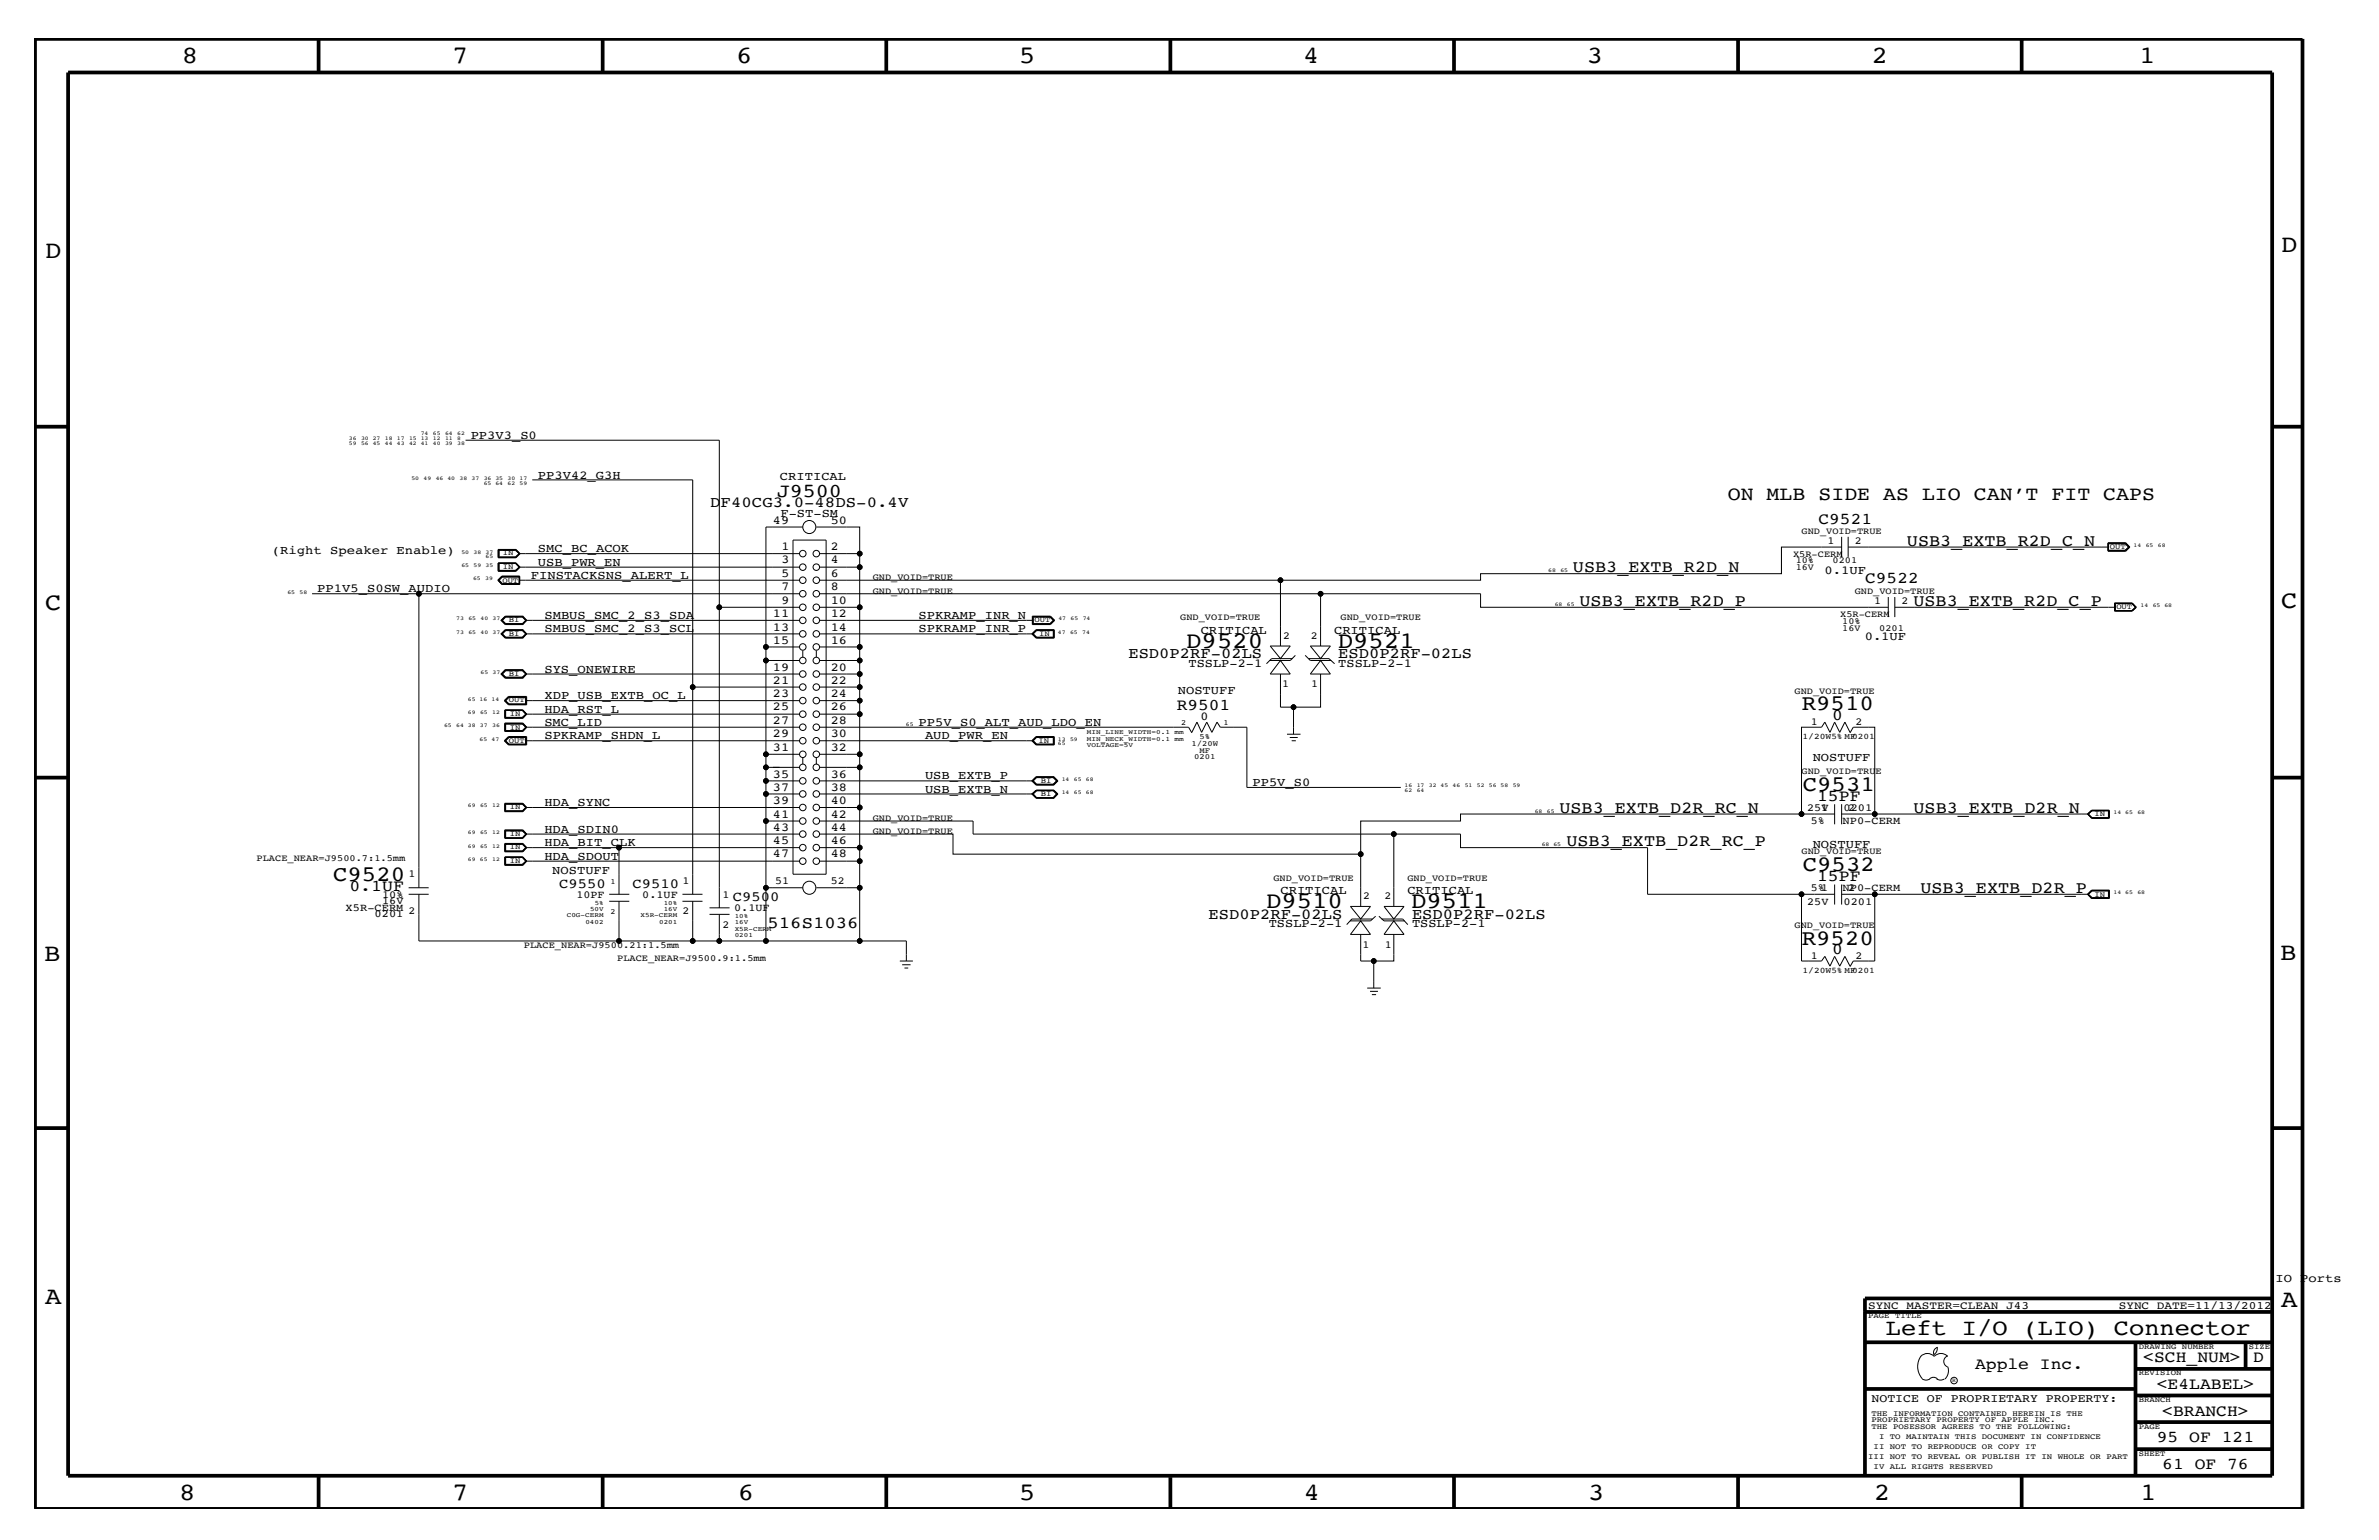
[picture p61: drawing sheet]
<svg xmlns="http://www.w3.org/2000/svg" width="432mm" height="279mm" viewBox="0 0 432 279" stroke-linecap="round" stroke-linejoin="round" font-family="sans-serif">
<defs><g id="words">
<g font-size="4.5">
<text x="33" y="11.5">8</text>
<text x="82" y="11.5">7</text>
<text x="133.6" y="11.5">6</text>
<text x="185" y="11.5">5</text>
<text x="236.6" y="11.5">4</text>
<text x="288" y="11.5">3</text>
<text x="339.8" y="11.5">2</text>
<text x="388.3" y="11.5">1</text>
<text x="8.2" y="46.8">D</text>
<text x="414" y="45.7">D</text>
<text x="8.2" y="110.6">C</text>
<text x="414" y="110.3">C</text>
<text x="8" y="174.3">B</text>
<text x="413.9" y="174.2">B</text>
<text x="8.2" y="236.7">A</text>
<text x="414" y="237.1">A</text>
<text x="32.5" y="272.1">8</text>
<text x="82" y="272.1">7</text>
<text x="133.9" y="272.1">6</text>
<text x="185" y="272.1">5</text>
<text x="236.6" y="272.1">4</text>
<text x="288.3" y="272.1">3</text>
<text x="340.2" y="272.1">2</text>
<text x="388.5" y="272.1">1</text>
</g>
<g font-size="4.2">
<text x="215.3" y="117.5">D9520</text>
<text x="242.8" y="117.5">D9521</text>
<text x="229.8" y="164.8">D9510</text>
<text x="256.1" y="164.8">D9511</text>
</g>
<text font-size="4.1" x="342.3" y="242.3">Left I/O (LIO) Connector</text>
<g font-size="4">
<text x="327" y="128.9">R9510</text>
<text x="327.2" y="143.5">C9531</text>
<text x="60.5" y="159.9">C9520</text>
<text x="327.2" y="158">C9532</text>
<text x="327" y="171.4">R9520</text>
</g>
<g font-size="3.6">
<text x="141" y="90.1">J9500</text>
<text x="313.6" y="90.7">ON MLB SIDE AS LIO CAN’T FIT CAPS</text>
</g>
<g font-size="3">
<text x="330.1" y="95">C9521</text>
<text x="346.1" y="99">USB3_EXTB_R2D_C_N</text>
<text x="285.5" y="103.8">USB3_EXTB_R2D_N</text>
<text x="338.5" y="105.9">C9522</text>
<text x="286.7" y="109.9">USB3_EXTB_R2D_P</text>
<text x="347.3" y="109.9">USB3_EXTB_R2D_C_P</text>
<text x="213.6" y="128.9">R9501</text>
<text x="332.5" y="130.7">0</text>
<text x="283" y="147.5">USB3_EXTB_D2R_RC_N</text>
<text x="329.8" y="145.3">15PF</text>
<text x="347.3" y="147.5">USB3_EXTB_D2R_N</text>
<text x="284.3" y="153.5">USB3_EXTB_D2R_RC_P</text>
<text x="63.4" y="161.7">0.1UF</text>
<text x="329.8" y="159.9">15PF</text>
<text x="348.6" y="162">USB3_EXTB_D2R_P</text>
<text x="139.3" y="168.3">516S1036</text>
<text x="332.5" y="173.1">0</text>
<text x="358.5" y="248.4">Apple Inc.</text>
<text x="389" y="247.1">&lt;SCH_NUM&gt;</text>
<text x="391.5" y="252">&lt;E4LABEL&gt;</text>
<text x="409" y="247.1">D</text>
<text x="392.5" y="256.8">&lt;BRANCH&gt;</text>
<text x="391.5" y="261.6">95 OF 121</text>
<text x="392.5" y="266.6">61 OF 76</text>
</g>
<g font-size="2.8">
<text x="128.9" y="92">DF40CG3.0-48DS-0.4V</text>
<text x="204.8" y="119.4">ESD0P2RF-02LS</text>
<text x="242.9" y="119.4">ESD0P2RF-02LS</text>
<text x="219.4" y="166.7">ESD0P2RF-02LS</text>
<text x="256.3" y="166.7">ESD0P2RF-02LS</text>
</g>
<g font-size="2.5">
<text x="101.5" y="161.1">C9550</text>
<text x="114.8" y="161.1">C9510</text>
<text x="133" y="163.5">C9500</text>
</g>
<g font-size="2.2">
<text x="85.4" y="79.6">PP3V3_S0</text>
<text x="97.6" y="86.9">PP3V42_G3H</text>
<text x="141.6" y="87.1">CRITICAL</text>
<text x="140.3" y="95">49</text>
<text x="141.6" y="93.8">F-ST-SM</text>
<text x="150.8" y="95">50</text>
<text x="49.4" y="100.4">(Right Speaker Enable)</text>
<text x="97.6" y="100.2">SMC_BC_ACOK</text>
<text x="141.8" y="99.9">1</text>
<text x="150.8" y="99.9">2</text>
<text x="57.6" y="107.5">PP1V5_S0SW_AUDIO</text>
<text x="96.4" y="105">FINSTACKSNS_ALERT_L</text>
<text x="97.6" y="102.6">USB_PWR_EN</text>
<text x="141.8" y="107.1">7</text>
<text x="141.8" y="104.7">5</text>
<text x="141.8" y="102.2">3</text>
<text x="150.8" y="102.2">4</text>
<text x="150.8" y="107.1">8</text>
<text x="150.8" y="104.7">6</text>
<text x="331.2" y="104.1">0.1UF</text>
<text x="98.8" y="112.3">SMBUS_SMC_2_S3_SDA</text>
<text x="140.3" y="112">11</text>
<text x="141.8" y="109.5">9</text>
<text x="150.8" y="112">12</text>
<text x="150.8" y="109.5">10</text>
<text x="166.7" y="112.3">SPKRAMP_INR_N</text>
<text x="98.8" y="114.8">SMBUS_SMC_2_S3_SCL</text>
<text x="140.3" y="116.8">15</text>
<text x="140.3" y="114.4">13</text>
<text x="150.8" y="116.8">16</text>
<text x="150.8" y="114.4">14</text>
<text x="166.7" y="114.8">SPKRAMP_INR_P</text>
<text x="217.9" y="115">CRITICAL</text>
<text x="242.1" y="115">CRITICAL</text>
<text x="338.5" y="116.2">0.1UF</text>
<text x="98.8" y="122">SYS_ONEWIRE</text>
<text x="140.3" y="124.1">21</text>
<text x="140.3" y="121.7">19</text>
<text x="150.8" y="124.1">22</text>
<text x="150.8" y="121.7">20</text>
<text x="213.8" y="125.9">NOSTUFF</text>
<text x="215.7" y="120.9">TSSLP-2-1</text>
<text x="242.9" y="120.9">TSSLP-2-1</text>
<text x="98.8" y="126.9">XDP_USB_EXTB_OC_L</text>
<text x="98.8" y="129.3">HDA_RST_L</text>
<text x="98.8" y="131.7">SMC_LID</text>
<text x="140.3" y="131.3">27</text>
<text x="140.3" y="128.9">25</text>
<text x="140.3" y="126.5">23</text>
<text x="150.8" y="131.3">28</text>
<text x="150.8" y="128.9">26</text>
<text x="150.8" y="126.5">24</text>
<text x="166.7" y="131.7">PP5V_S0_ALT_AUD_LDO_EN</text>
<text x="217.9" y="130.7">0</text>
<text x="98.8" y="134.1">SPKRAMP_SHDN_L</text>
<text x="140.3" y="136.2">31</text>
<text x="140.3" y="133.8">29</text>
<text x="150.8" y="136.2">32</text>
<text x="150.8" y="133.8">30</text>
<text x="167.9" y="134.1">AUD_PWR_EN</text>
<text x="140.3" y="143.5">37</text>
<text x="140.3" y="141.1">35</text>
<text x="150.8" y="143.5">38</text>
<text x="150.8" y="141.1">36</text>
<text x="167.9" y="143.9">USB_EXTB_N</text>
<text x="167.9" y="141.4">USB_EXTB_P</text>
<text x="227.3" y="142.6">PP5V_S0</text>
<text x="329" y="138">NOSTUFF</text>
<text x="98.8" y="146.2">HDA_SYNC</text>
<text x="140.3" y="148.4">41</text>
<text x="140.3" y="145.9">39</text>
<text x="150.8" y="148.4">42</text>
<text x="150.8" y="145.9">40</text>
<text x="98.8" y="151.1">HDA_SDIN0</text>
<text x="98.8" y="156">HDA_SDOUT</text>
<text x="98.8" y="153.5">HDA_BIT_CLK</text>
<text x="140.3" y="155.6">47</text>
<text x="140.3" y="153.2">45</text>
<text x="140.3" y="150.7">43</text>
<text x="150.8" y="155.6">48</text>
<text x="150.8" y="153.2">46</text>
<text x="150.8" y="150.7">44</text>
<text x="329" y="153.8">NOSTUFF</text>
<text x="100.2" y="158.6">NOSTUFF</text>
<text x="232.4" y="162.2">CRITICAL</text>
<text x="255.4" y="162.2">CRITICAL</text>
<text x="230.3" y="168.2">TSSLP-2-1</text>
<text x="256.3" y="168.2">TSSLP-2-1</text>
<text x="413" y="232.6">IO Ports</text>
</g>
<text font-size="2.1" x="339.7" y="254.4">NOTICE OF PROPRIETARY PROPERTY:</text>
<g font-size="2">
<text x="339.1" y="237.4">SYNC_MASTER=CLEAN_J43</text>
<text x="384.6" y="237.4">SYNC_DATE=11/13/2012</text>
</g>
<g font-size="1.9">
<text x="331.7" y="98.7">1</text>
<text x="336.6" y="98.7">2</text>
<text x="340.2" y="109.5">1</text>
<text x="345.1" y="109.5">2</text>
<text x="232.9" y="115.9">2</text>
<text x="237.9" y="115.9">2</text>
<text x="232.7" y="124.7">1</text>
<text x="238" y="124.7">1</text>
<text x="328.7" y="131.6">1</text>
<text x="336.8" y="131.6">2</text>
<text x="328" y="147.1">25V</text>
<text x="328.7" y="149.5">5%</text>
<text x="330.5" y="147.1">1</text>
<text x="334.4" y="149.5">NP0-CERM</text>
<text x="334.6" y="147.1">0201</text>
<text x="335.4" y="147.1">2</text>
<text x="74.2" y="159.2">1</text>
<text x="123.9" y="160.5">1</text>
<text x="140.7" y="160.5">51</text>
<text x="150.8" y="160.5">52</text>
<text x="328.7" y="161.7">5%1</text>
<text x="334.4" y="161.7">NP0-CERM</text>
<text x="335.4" y="161.7">2</text>
<text x="62.7" y="165.2">X5R-CERM</text>
<text x="68" y="166.4">0201</text>
<text x="69.3" y="163.9">16V</text>
<text x="69.3" y="162.8">10%</text>
<text x="74.2" y="165.9">2</text>
<text x="104.6" y="162.8">10PF</text>
<text x="116.6" y="162.8">0.1UF</text>
<text x="123.9" y="165.9">2</text>
<text x="131.1" y="162.8">1</text>
<text x="133.3" y="165.3">0.1UF</text>
<text x="247.4" y="163.1">2</text>
<text x="251.3" y="163.1">2</text>
<text x="328" y="164.1">25V</text>
<text x="334.6" y="164.1">0201</text>
<text x="131.1" y="168.3">2</text>
<text x="247.3" y="172">1</text>
<text x="251.4" y="172">1</text>
<text x="328.7" y="174">1</text>
<text x="336.8" y="174">2</text>
</g>
<g font-size="1.7">
<text x="325.5" y="101">X5R-CERM</text>
<text x="327" y="96.8">GND_VOID=TRUE</text>
<text x="158.4" y="107.7">GND_VOID=TRUE</text>
<text x="158.4" y="105.3">GND_VOID=TRUE</text>
<text x="325.9" y="102.2">10%</text>
<text x="325.9" y="103.5">16V</text>
<text x="332.6" y="102.2">0201</text>
<text x="336.6" y="107.7">GND_VOID=TRUE</text>
<text x="214.2" y="112.6">GND_VOID=TRUE</text>
<text x="243.3" y="112.6">GND_VOID=TRUE</text>
<text x="334" y="112">X5R-CERM</text>
<text x="334.4" y="113.1">10%</text>
<text x="334.4" y="114.4">16V</text>
<text x="341.1" y="114.4">0201</text>
<text x="325.7" y="125.9">GND_VOID=TRUE</text>
<text x="327" y="140.4">GND_VOID=TRUE</text>
<text x="158.4" y="149">GND_VOID=TRUE</text>
<text x="158.4" y="151.3">GND_VOID=TRUE</text>
<text x="327" y="155">GND_VOID=TRUE</text>
<text x="46.6" y="156.2">PLACE_NEAR=J9500.7:1.5mm</text>
<text x="231.1" y="159.9">GND_VOID=TRUE</text>
<text x="255.4" y="159.9">GND_VOID=TRUE</text>
<text x="95.1" y="172">PLACE_NEAR=J9500.21:1.5mm</text>
<text x="325.7" y="168.3">GND_VOID=TRUE</text>
<text x="112" y="174.4">PLACE_NEAR=J9500.9:1.5mm</text>
</g>
<g font-size="1.5">
<text x="327.2" y="134.1">1/20W5% MF0201</text>
<text x="327.2" y="176.6">1/20W5% MF0201</text>
</g>
<g font-size="1.4">
<text x="91.3" y="100.8">IN</text>
<text x="382.9" y="99.6">OUT</text>
<text x="91.2" y="105.7">OUT</text>
<text x="91.3" y="103.2">IN</text>
<text x="92.4" y="112.9">BI</text>
<text x="187.8" y="112.9">OUT</text>
<text x="384.1" y="110.5">OUT</text>
<text x="92.4" y="115.3">BI</text>
<text x="188.6" y="115.3">IN</text>
<text x="92.4" y="122.6">BI</text>
<text x="92.4" y="127.5">OUT</text>
<text x="92.5" y="129.9">IN</text>
<text x="214.4" y="131.6">2</text>
<text x="222.1" y="131.6">1</text>
<text x="92.4" y="134.7">OUT</text>
<text x="92.5" y="132.4">IN</text>
<text x="188.5" y="134.7">IN</text>
<text x="216.3" y="135.3">1/20W</text>
<text x="216.7" y="137.8">0201</text>
<text x="217.7" y="136.6">MF</text>
<text x="217.7" y="134.1">5%</text>
<text x="188.9" y="142">BI</text>
<text x="92.5" y="146.8">IN</text>
<text x="188.9" y="144.5">BI</text>
<text x="380.2" y="148.1">IN</text>
<text x="92.5" y="154.1">IN</text>
<text x="92.5" y="151.8">IN</text>
<text x="92.5" y="156.6">IN</text>
<text x="110.8" y="160.5">1</text>
<text x="110.8" y="165.9">2</text>
<text x="380.2" y="162.7">IN</text>
<text x="339.1" y="239.2">PAGE TITLE</text>
<text x="388.2" y="244.7">DRAWING NUMBER</text>
<text x="408.2" y="244.7">SIZE</text>
<text x="388.2" y="249.5">REVISION</text>
<text x="339.7" y="256.8">THE INFORMATION CONTAINED HEREIN IS THE</text>
<text x="388.2" y="254.4">BRANCH</text>
<text x="339.7" y="258">PROPRIETARY PROPERTY OF APPLE INC.</text>
<text x="339.7" y="259.3">THE POSESSOR AGREES TO THE FOLLOWING:</text>
<text x="340.1" y="262.9">II NOT TO REPRODUCE OR COPY IT</text>
<text x="341.1" y="261.1">I TO MAINTAIN THIS DOCUMENT IN CONFIDENCE</text>
<text x="388.2" y="259.3">PAGE</text>
<text x="339.1" y="264.7">III NOT TO REVEAL OR PUBLISH IT IN WHOLE OR PART</text>
<text x="340.1" y="266.6">IV ALL RIGHTS RESERVED</text>
<text x="388.2" y="264.1">SHEET</text>
</g>
<g font-size="1.2">
<text x="197.3" y="135.6">VOLTAGE=5V</text>
<text x="197.3" y="133.2">MIN_LINE_WIDTH=0.1</text>
<text x="197.3" y="134.4">MIN_NECK_WIDTH=0.1</text>
<text x="213.2" y="133.2">mm</text>
<text x="213.2" y="134.4">mm</text>
<text x="102.9" y="166.4">C0G-CERM</text>
<text x="106.3" y="167.6">0402</text>
<text x="107.1" y="165.2">50V</text>
<text x="107.9" y="164.1">5%</text>
<text x="116.2" y="166.4">X5R-CERM</text>
<text x="119.6" y="167.6">0201</text>
<text x="120.5" y="164.1">10%</text>
<text x="120.5" y="165.2">16V</text>
<text x="133.3" y="166.5">10%</text>
<text x="133.3" y="167.6">16V</text>
<text x="133.3" y="170">0201</text>
<text x="133.3" y="168.9">X5R-CERM</text>
</g>
<g font-size="1">
<text x="63.3" y="79.9">36</text>
<text x="63.3" y="80.7">59</text>
<text x="65.5" y="80.7">56 45</text>
<text x="65.5" y="79.9">30 27</text>
<text x="69.9" y="79.9">18</text>
<text x="69.9" y="80.7">44</text>
<text x="72.1" y="80.7">43</text>
<text x="72.1" y="79.9">17</text>
<text x="74.3" y="79.9">15 13</text>
<text x="74.3" y="80.7">42 41</text>
<text x="76.4" y="78.9">74</text>
<text x="78.6" y="78.9">65</text>
<text x="78.6" y="79.9">12</text>
<text x="78.6" y="80.7">40</text>
<text x="80.8" y="78.9">64</text>
<text x="80.8" y="79.9">11</text>
<text x="80.8" y="80.7">39</text>
<text x="83" y="80.7">38</text>
<text x="83" y="78.9">62</text>
<text x="83" y="79.9">8</text>
<text x="74.7" y="87.1">50</text>
<text x="76.9" y="87.1">49</text>
<text x="79.1" y="87.1">46 40</text>
<text x="83.4" y="87.1">38</text>
<text x="85.6" y="87.1">37</text>
<text x="87.8" y="87.1">36 35</text>
<text x="87.8" y="88">65 64</text>
<text x="92.1" y="88">62</text>
<text x="92.1" y="87.1">30</text>
<text x="94.3" y="87.1">17</text>
<text x="94.3" y="88">59</text>
<text x="83.7" y="100.4">50</text>
<text x="85.9" y="100.4">38</text>
<text x="88.1" y="100.4">37</text>
<text x="88.1" y="101.3">65</text>
<text x="387.3" y="99.3">14</text>
<text x="389.5" y="99.3">65</text>
<text x="391.7" y="99.3">68</text>
<text x="52.2" y="107.7">65</text>
<text x="54.4" y="107.7">58</text>
<text x="83.7" y="102.9">65</text>
<text x="85.9" y="105.3">65</text>
<text x="85.9" y="102.9">59</text>
<text x="88.1" y="105.3">39</text>
<text x="88.1" y="102.9">35</text>
<text x="281" y="103.8">68</text>
<text x="283.2" y="103.8">65</text>
<text x="82.8" y="112.6">73</text>
<text x="85" y="112.6">65</text>
<text x="87.2" y="112.6">40</text>
<text x="89.4" y="112.6">37</text>
<text x="192.1" y="112.6">47</text>
<text x="194.3" y="112.6">65</text>
<text x="196.5" y="112.6">74</text>
<text x="282.2" y="109.9">68</text>
<text x="284.4" y="109.9">65</text>
<text x="388.5" y="110.2">14</text>
<text x="390.7" y="110.2">65 68</text>
<text x="82.8" y="115">73</text>
<text x="85" y="115">65</text>
<text x="87.2" y="115">40</text>
<text x="89.4" y="115">37</text>
<text x="192" y="115">47</text>
<text x="194.2" y="115">65</text>
<text x="196.4" y="115">74</text>
<text x="87.2" y="122.3">65</text>
<text x="89.4" y="122.3">37</text>
<text x="80.6" y="131.9">65</text>
<text x="82.8" y="131.9">64 38</text>
<text x="84.9" y="127.1">65 16</text>
<text x="84.9" y="129.6">69</text>
<text x="87.1" y="131.9">37</text>
<text x="87.1" y="129.6">65</text>
<text x="89.2" y="127.1">14</text>
<text x="89.3" y="131.9">36</text>
<text x="89.3" y="129.6">12</text>
<text x="164.4" y="131.7">65</text>
<text x="87" y="134.4">65</text>
<text x="89.2" y="134.4">47</text>
<text x="192" y="134.4">13</text>
<text x="192" y="135.2">65</text>
<text x="194.2" y="134.4">59</text>
<text x="192.7" y="141.7">14</text>
<text x="194.9" y="141.7">65</text>
<text x="197.1" y="141.7">68</text>
<text x="254.9" y="142.9">16</text>
<text x="254.9" y="143.7">62</text>
<text x="257.1" y="142.9">17</text>
<text x="257.1" y="143.7">64</text>
<text x="259.3" y="142.9">32 45</text>
<text x="263.7" y="142.9">46</text>
<text x="265.9" y="142.9">51</text>
<text x="268.1" y="142.9">52</text>
<text x="270.3" y="142.9">56 58</text>
<text x="274.6" y="142.9">59</text>
<text x="84.9" y="146.5">69</text>
<text x="87.1" y="146.5">65</text>
<text x="89.3" y="146.5">12</text>
<text x="192.7" y="144">14</text>
<text x="194.9" y="144">65</text>
<text x="197.1" y="144">68</text>
<text x="278.6" y="147.5">68</text>
<text x="280.8" y="147.5">65</text>
<text x="383.6" y="147.7">14 65</text>
<text x="387.9" y="147.7">68</text>
<text x="84.9" y="153.8">69</text>
<text x="84.9" y="151.3">69</text>
<text x="87.1" y="153.8">65</text>
<text x="87.1" y="151.3">65</text>
<text x="89.3" y="153.8">12</text>
<text x="89.3" y="151.3">12</text>
<text x="279.8" y="153.5">68 65</text>
<text x="84.9" y="156.2">69</text>
<text x="87.1" y="156.2">65</text>
<text x="89.3" y="156.2">12</text>
<text x="383.6" y="162.2">14 65</text>
<text x="387.9" y="162.2">68</text>
<text x="354.3" y="250.7">R</text>
</g>
</g></defs>
<g fill="none" stroke="#000" stroke-width=".18">
<path d="M84.5 79.9h46.1v84.8M90.4 99.7h3.2l.8 .7-.8 .8h-3.2zM90.4 99.8h3.2M90.5 99.8v1.3M90.6 99.9h3l.6 .5-.6 .6h-3zM93.6 99.8l.7 .6-.7 .7M93.6 99.8l.6 .6M96.6 87.1h29.1v75.1M143.9 98h6v60.6h-6zM145.7 95.6h-6.7v21.8M148.2 95.6h7.8v4.8M334.3 99.3h-11v4.8h-54.6v1.2h-36.3v11.9"/>
<path d="M334.3 97.4v3.6M335.4 97.4v3.6M335.4 99.3h47.3M382.6 98.5h3.2l.8 .8-.8 .7h-3.2zM382.7 98.6h3l.7 .7-.7 .6h-3zM382.7 98.7h3l.6 .6-.6 .6M385.8 98.5l.7 .8-.7 .6h-3.2M56.6 107.7h19.4M90.4 102.1h3.2l.8 .8-.8 .8h-3.2zM90.4 101.1h3.2M90.5 102.2h3.1l.6 .7-.6 .6h-3.1zM90.6 102.2v1.3"/>
<path d="M91 112.6l.7-.7h3.1l.8 .7-.8 .6h-3.1zM91.1 115l.7-.7h3l.7 .7-.7 .7h-3zM91.1 112.6l.7-.7h3l.7 .7-.7 .6h-3zM91.1 104.5h3.2v1.5h-3.2l-.8-.7zM91.1 104.7h3.1v1.2h-3.1l-.6-.6zM91.2 104.7l-.6 .6 .6 .6h3M91.7 114.3h3.1l.8 .7-.8 .7h-3.1l-.7-.7zM91.7 114.2h3.2l.7 .8-.7 .8h-3.2l-.8-.8zM91.7 111.8h3.2l.7 .8-.7 .7h-3.2l-.8-.7zM93.6 102.2l.6 .7M93.6 102.1l.7 .8-.7 .7h-3.2M94.2 100.4l-.6 .7"/>
<path d="M94.2 100.4h50.9M94.2 102.9l-.6 .6M94.2 102.9h50.9M94.2 105.3h50.9M94.3 104.6h-3.2l-.7 .7 .7 .7M95.4 115l-.6 .6h-3l-.6-.6 .6-.6h3l.6 .6h49.7M95.4 112.6l-.6 .5h-3l-.6-.5 .6-.6h3l.6 .6h49.7M130.6 110.2h14.5M139 119.8v21.9M140.3 119.8h4.8M145.1 117.4h-6.1v2.4h2.5M145.1 107.7h-69.1v53.4"/>
<path d="M145.7 118.1v1.1M148.2 118.1v1.1M148.8 110.2h7.2v9.6M148.8 102.9h7.2v7.3M148.8 100.4h7.2v2.5M148.8 107.7h119.9v2.5h74M148.8 115h38.7M148.8 112.6h38.7M148.8 105.3h83.6M148.8 119.8h7.2M148.8 117.4h7.2M156 119.8v2.5"/>
<path d="M187.4 111.8h3.3l.7 .8-.7 .7h-3.3zM187.5 115l.6-.6h3.1v1.2h-3.1zM187.5 112h3.1l.6 .6-.6 .5h-3.1zM188 114.2h3.3v1.6h-3.3l-.7-.8zM188.1 114.3l-.7 .7 .7 .7M188.1 114.3h3.2v1.4h-3.2M188.1 114.3l-.6 .7 .6 .7M190.6 111.9h-3.1v1.3h3.1M190.6 111.9l.7 .7-.7 .6M230.5 117.2h3.7l-1.8 2.3zM232.4 119.8l1.8 2.5h-3.7zM234.6 119.5h-3.8l-.9 .9"/>
<path d="M235.1 118.9l-.9 .9h-3.7M236.9 118.9l.9 .9h3.8M237.5 119.5h3.7l1 .9M237.8 117.2h3.7l-1.8 2.3zM239.7 119.8l1.8 2.5h-3.7zM239.7 107.7v9.5M342.7 108.3v3.7M343.9 108.3v3.7M343.9 110.2h40.1M383.9 109.5h3.1l.6 .7-.6 .6h-3.1zM384 109.5v1.3M386.9 109.5l.7 .7"/>
<path d="M387 109.4h-3.2v1.5h3.2M387 109.4l.8 .8-.8 .7M387 109.4l.7 .8-.7 .7M387.6 110.2l-.7 .6M91.1 122.3l.7-.7h3l.7 .7-.7 .6h-3zM91.5 127.1l.8-.7h3.3v1.5h-3.3zM91.5 134.4l.8-.8h3.3v1.6h-3.3zM91.6 131.2h3.3l.7 .7-.7 .8h-3.3zM91.6 128.8h3.3l.7 .8-.7 .7h-3.3zM91.7 121.5h3.1l.8 .8M91.7 121.5l-.7 .8 .7 .7h3.1l.8-.7M91.7 121.5h3.2l.7 .8"/>
<path d="M91.7 121.5l-.8 .8 .8 .7h3.2l.7-.7M91.7 128.8v1.4h3.1l.8-.6M91.7 131.3h3.1M91.7 130.2h3.1M91.7 128.9h3.1M91.8 131.3v1.2h3l.6-.6M91.8 128.9v1.3M92.4 126.4h3.1v1.4h-3.1M92.4 133.7h3.1v1.4h-3.1M92.4 126.4l-.8 .7 .8 .7M92.4 126.4l-.7 .7 .7 .7M92.4 133.7l-.8 .7 .8 .7"/>
<path d="M92.4 133.7l-.7 .7 .7 .7M94.8 131.3l.7 .6-.7 .7h-3.1M94.8 131.3l.6 .6M94.8 128.9l.7 .7-.7 .6M94.8 128.8l.8 .8M94.8 128.9l.6 .7M95.4 122.3l-.6 .6h-3M95.4 126.5h-3l-.6 .6 .6 .6h3M95.4 133.8h-3l-.6 .6 .6 .6h3M95.4 131.9h49.7M95.4 126.4v1.4M95.4 133.7v1.4"/>
<path d="M95.4 127.1h49.7M95.4 129.6l-.6 .6M95.4 129.6h49.7M95.4 134.4h49.7M95.6 131.9l-.8 .8M95.6 131.9l-.8-.6h-3.1v1.4M125.7 124.7h19.4M139 136.8h6.1M139 139.2h6.1M145.1 122.3h-49.7l-.6-.6h-3l-.6 .6 .6 .6M145.7 137.4v1.2M148.2 137.4v1.2"/>
<path d="M148.8 139.2h7.2v7.3M148.8 136.8h7.2v2.4M148.8 129.6h7.2v7.2M148.8 124.7h7.2v2.4M148.8 122.3h7.2v2.4M148.8 131.9h66.9l.6 1.1M148.8 127.1h7.2M148.8 134.4h38.7M156 127.1v2.5M187.3 134.4l.7-.8h3.3v1.6h-3.3zM188.1 133.7h3.2v1.4h-3.2M188.1 133.8h3.1v1.2h-3.1l-.6-.6z"/>
<path d="M188.1 133.7l-.6 .7 .6 .7M188.1 133.7l-.7 .7 .7 .7M216.3 132.9l1-1.9 .8 1.9 .9-1.9 1 1.9 .9-1.9 .6 .9h4.8v11h28M232.4 122.3v6h2.4M233.6 133.2h2.5M234.1 133.8h1.4M234.4 134.4h.8M234.8 128.3v4.9M239.7 122.3v6h-4.9M335.8 132.9l-.9-1.9-1 1.9-.9-1.9-.9 1.9-.9-1.9-.6 .9h-3.6v15.8M335.8 133l.6-1.1h3.9v15.8h38.8M91.6 145.7h3.3l.7 .8-.7 .8h-3.3z"/>
<path d="M91.6 150.6h3.3l.7 .7-.7 .8h-3.3zM91.6 153h3.3l.7 .8-.7 .7h-3.3zM91.6 155.5h3.3l.7 .7-.7 .8h-3.3zM91.7 155.5v1.4h3.1l.8-.7M91.7 156.8h3.1M91.7 155.6h3.1M91.7 152h3.1M91.7 150.7h3.1M91.8 145.9h3l.6 .6-.6 .6h-3zM91.8 150.7v1.3M91.8 153.2h3l.6 .6-.6 .6h-3zM91.8 155.6v1.2"/>
<path d="M94.8 145.8h-3.1v1.4h3.1M94.8 153.1h-3.1v1.4h3.1M94.8 155.6l.7 .6-.7 .6M94.8 155.5l.8 .7M94.8 155.6l.6 .6M94.8 145.8l.7 .7-.7 .7M94.8 145.8l.8 .7M94.8 153.1l.7 .7-.7 .7M94.8 153.1l.8 .7M94.8 150.7l.7 .6-.7 .7M94.8 150.7l.6 .6M95.4 156.2l-.6 .6"/>
<path d="M95.4 156.2h49.7M95.4 146.5h49.7M95.4 153.8h17M95.4 151.3l-.6 .7M95.4 151.3h49.7M95.6 151.3l-.8-.6h-3.1v1.4M95.6 146.5l-.8 .7M95.6 153.8l-.8 .7M95.6 151.3l-.8 .8M139 144v5M145.1 149h-6.1v12.1h6.7M145.1 141.7h-6.1v2.3h6.1"/>
<path d="M145.1 153.8h-32.7v8.4M148.8 156.2h7.2v4.9M148.8 153.8h7.2v2.4M148.8 146.5h7.2v7.3M148.8 151.3h24.2v3.7h74v9.5M148.8 144h38.7M148.8 141.7h38.7M148.8 149h27.8v2.3h76.4M187.3 144l.7-.6h3.3l.7 .6-.7 .8h-3.3zM187.3 141.7l.7-.8h3.3l.7 .8-.7 .7h-3.3zM187.4 144l.7-.6h3.2l.6 .6-.6 .8h-3.2zM188.1 143.5h3.1l.6 .5-.6 .7h-3.1"/>
<path d="M188.1 143.5h3.1l.7 .5-.7 .7h-3.1M188.1 143.5l-.6 .5 .6 .7M188.1 141.1h3.1l.6 .6-.6 .6h-3.1l-.6-.6zM188.1 141h3.1l.7 .7-.7 .7h-3.1M188.1 141h3.2l.6 .7-.6 .7h-3.2M188.1 141l-.7 .7 .7 .7M188.1 141l-.6 .7 .6 .7M333 147.7h-67.9v1.3h-18.1v6M333 145.9v3.6M334.3 145.9v3.6M334.3 147.7h6M379 147.7l.6 .7h3.2"/>
<path d="M379 147.7l.6 .7M379.6 147l-.7 .7 .7 .7M379.6 147h3.3v1.4h-3.3M379.6 147l-.6 .7M379.7 147.1l-.6 .6 .6 .7M382.7 147.1v1.3M382.8 147.1h-3.2l-.6 .6M382.8 147v1.4M74.2 162.2h3.6M74.2 161.1h3.6M76 162.2v8.5h36.4M110.6 163.5h3.6"/>
<path d="M110.6 162.2h3.6M112.4 163.5v7.2h13.3M123.9 163.5h3.6M123.9 162.2h3.6M125.7 163.5v7.2M125.7 170.7h38.8v3.7M128.8 165.9h3.6M128.8 164.7h3.6M130.6 165.9v4.8M139 161.1v9.6M148.2 161.1h7.8M156 161.1v9.6"/>
<path d="M163.3 174.4h2.4M163.7 175h1.6M164.2 175.6h.6M245.1 164.5h3.7l-1.8 2.2zM247 167.1l1.8 2.4h-3.7zM247 169.5v4.9h2.3M248.2 179.3h2.4M248.7 179.9h1.4M249.1 166.7h-3.7l-1 1.1M249.3 174.4v4.9M249.7 166.2l-.9 .9h-3.8M250.3 166.2l.9 .9h3.7"/>
<path d="M250.8 166.7h3.8l.9 1.1M251.2 164.5h3.6l-1.8 2.2zM253 167.1l1.8 2.4h-3.6zM253 169.5v4.9h-3.7M327 162.2v12.2h3.6l.6-.9 .9 1.8 .9-1.8 .9 1.8 1-1.8 .9 1.8M333 162.2h-34v-8.4h-33.9v-2.5h-12.1v13.2M333 160.5v3.6M334.3 162.2h44.8M334.3 160.5v3.6M340.3 162.2v12.2h-3.9l-.6 1M379 162.2l.6-.6h3.2v1.4M379 162.2l.6 .8"/>
<path d="M379 162.2l.6 .7h3.2M379.1 162.2l.6-.5h3v1.1h-3zM379.6 161.5h3.3v1.5h-3.3l-.7-.8zM249 180.5h.8M348.6 246.1a1.72 1.72 0 0 1 2.5 0 1.69 1.69 0 0 1 2.4 0M348.7 246a3.2 3.2 0 0 0 .4 4.3l.5 .1 .7-.2M350.2 250.2l.7-.3 .7 .3M351.5 250.2l.7 .2 .7-.2M351.6 244.4v.3a1.19 1.19 0 0 1-.6 1.1M351.7 244.4a.99 .99 0 0 0-.7 1.4M353.5 246a1.04 1.04 0 0 0-.7 1 1.04 1.04 0 0 0 .7 1M353.5 248l.2 .7a2.11 2.11 0 0 1-.7 1.5"/>
<circle cx="146.9" cy="95.6" r="1.19"/>
<circle cx="76" cy="107.7" r=".42"/>
<circle cx="130.6" cy="110.2" r=".42"/>
<circle cx="139" cy="117.4" r=".42"/>
<circle cx="139" cy="119.8" r=".42"/>
<circle cx="145.7" cy="117.4" r=".59"/>
<circle cx="145.7" cy="107.7" r=".59"/>
<circle cx="145.7" cy="100.4" r=".59"/>
<circle cx="145.7" cy="110.2" r=".59"/>
<circle cx="145.7" cy="102.9" r=".59"/>
<circle cx="145.7" cy="112.6" r=".59"/>
<circle cx="145.7" cy="119.8" r=".59"/>
<circle cx="145.7" cy="105.3" r=".59"/>
<circle cx="145.7" cy="115" r=".59"/>
<circle cx="148.2" cy="110.2" r=".59"/>
<circle cx="148.2" cy="100.4" r=".59"/>
<circle cx="148.2" cy="107.7" r=".59"/>
<circle cx="148.2" cy="117.4" r=".59"/>
<circle cx="148.2" cy="102.9" r=".59"/>
<circle cx="148.2" cy="119.8" r=".59"/>
<circle cx="148.2" cy="112.6" r=".59"/>
<circle cx="148.2" cy="105.3" r=".59"/>
<circle cx="148.2" cy="115" r=".59"/>
<circle cx="156" cy="117.4" r=".42"/>
<circle cx="156" cy="102.9" r=".42"/>
<circle cx="156" cy="100.4" r=".42"/>
<circle cx="156" cy="110.2" r=".42"/>
<circle cx="156" cy="119.8" r=".42"/>
<circle cx="232.4" cy="105.3" r=".42"/>
<circle cx="239.7" cy="107.7" r=".42"/>
<circle cx="125.7" cy="124.7" r=".42"/>
<circle cx="139" cy="136.8" r=".42"/>
<circle cx="139" cy="139.2" r=".42"/>
<circle cx="145.7" cy="124.7" r=".59"/>
<circle cx="145.7" cy="127.1" r=".59"/>
<circle cx="145.7" cy="134.4" r=".59"/>
<circle cx="145.7" cy="136.8" r=".59"/>
<circle cx="145.7" cy="122.3" r=".59"/>
<circle cx="145.7" cy="129.6" r=".59"/>
<circle cx="145.7" cy="139.2" r=".59"/>
<circle cx="145.7" cy="131.9" r=".59"/>
<circle cx="148.2" cy="134.4" r=".59"/>
<circle cx="148.2" cy="124.7" r=".59"/>
<circle cx="148.2" cy="127.1" r=".59"/>
<circle cx="148.2" cy="136.8" r=".59"/>
<circle cx="148.2" cy="122.3" r=".59"/>
<circle cx="148.2" cy="129.6" r=".59"/>
<circle cx="148.2" cy="139.2" r=".59"/>
<circle cx="148.2" cy="131.9" r=".59"/>
<circle cx="156" cy="127.1" r=".42"/>
<circle cx="156" cy="129.6" r=".42"/>
<circle cx="156" cy="136.8" r=".42"/>
<circle cx="156" cy="139.2" r=".42"/>
<circle cx="156" cy="124.7" r=".42"/>
<circle cx="156" cy="122.3" r=".42"/>
<circle cx="234.8" cy="128.3" r=".42"/>
<circle cx="112.4" cy="153.8" r=".42"/>
<circle cx="139" cy="144" r=".42"/>
<circle cx="139" cy="149" r=".42"/>
<circle cx="139" cy="141.7" r=".42"/>
<circle cx="145.7" cy="153.8" r=".59"/>
<circle cx="145.7" cy="146.5" r=".59"/>
<circle cx="145.7" cy="144" r=".59"/>
<circle cx="145.7" cy="156.2" r=".59"/>
<circle cx="145.7" cy="141.7" r=".59"/>
<circle cx="145.7" cy="151.3" r=".59"/>
<circle cx="145.7" cy="149" r=".59"/>
<circle cx="148.2" cy="144" r=".59"/>
<circle cx="148.2" cy="156.2" r=".59"/>
<circle cx="148.2" cy="141.7" r=".59"/>
<circle cx="148.2" cy="146.5" r=".59"/>
<circle cx="148.2" cy="153.8" r=".59"/>
<circle cx="148.2" cy="151.3" r=".59"/>
<circle cx="148.2" cy="149" r=".59"/>
<circle cx="156" cy="146.5" r=".42"/>
<circle cx="156" cy="156.2" r=".42"/>
<circle cx="156" cy="153.8" r=".42"/>
<circle cx="247" cy="155" r=".42"/>
<circle cx="253" cy="151.3" r=".42"/>
<circle cx="327" cy="147.7" r=".42"/>
<circle cx="340.3" cy="147.7" r=".42"/>
<circle cx="112.4" cy="170.7" r=".42"/>
<circle cx="125.7" cy="170.7" r=".42"/>
<circle cx="130.6" cy="170.7" r=".42"/>
<circle cx="139" cy="161.1" r=".42"/>
<circle cx="139" cy="170.7" r=".42"/>
<circle cx="146.9" cy="161.1" r="1.19"/>
<circle cx="156" cy="161.1" r=".42"/>
<circle cx="156" cy="170.7" r=".42"/>
<circle cx="249.3" cy="174.4" r=".42"/>
<circle cx="327" cy="162.2" r=".42"/>
<circle cx="340.3" cy="162.2" r=".42"/>
<circle cx="354.7" cy="250.5" r=".59"/>
</g>
<g fill="none" stroke="#000" stroke-width=".68" stroke-linecap="butt">
<path d="M6.4 7.1h411.5v266.7h-411.5zM12.4 13.2h400v254.5h-400zM57.8 7.1v6.1M109.4 7.1v6.1M160.9 7.1v6.1M212.4 7.1v6.1M263.9 7.1v6.1M315.5 7.1v6.1M366.9 7.1v6.1M6.4 77.4h6M412.4 77.4h5.5M6.4 141.1h6"/>
<path d="M412.4 141.1h5.5M6.4 204.7h6M412.4 204.7h5.5M338.5 238h73.9M412.4 235.6h-73.9v32.1M338.5 243.5h73.9M338.5 252h49.1M387.6 248.4h24.8M387.6 243.5v24.2M387.6 258h24.8M387.6 253.2h24.8M407.6 243.5v4.9"/>
<path d="M57.8 267.7v6.1M109.4 267.7v6.1M160.9 267.7v6.1M212.4 268v5.8M263.9 267.7v6.1M315.5 267.7v6.1M366.9 267.7v6.1M387.6 262.9h24.8"/>
</g>
<g fill="#000">
<circle cx="76" cy="107.7" r=".42"/>
<circle cx="130.6" cy="110.2" r=".42"/>
<circle cx="139" cy="117.4" r=".42"/>
<circle cx="139" cy="119.8" r=".42"/>
<circle cx="156" cy="100.4" r=".42"/>
<circle cx="156" cy="117.4" r=".42"/>
<circle cx="156" cy="119.8" r=".42"/>
<circle cx="156" cy="102.9" r=".42"/>
<circle cx="156" cy="110.2" r=".42"/>
<circle cx="232.4" cy="105.3" r=".42"/>
<circle cx="239.7" cy="107.7" r=".42"/>
<circle cx="125.7" cy="124.7" r=".42"/>
<circle cx="139" cy="136.8" r=".42"/>
<circle cx="139" cy="139.2" r=".42"/>
<circle cx="156" cy="129.6" r=".42"/>
<circle cx="156" cy="136.8" r=".42"/>
<circle cx="156" cy="139.2" r=".42"/>
<circle cx="156" cy="124.7" r=".42"/>
<circle cx="156" cy="122.3" r=".42"/>
<circle cx="156" cy="127.1" r=".42"/>
<circle cx="234.8" cy="128.3" r=".42"/>
<circle cx="112.4" cy="153.8" r=".42"/>
<circle cx="139" cy="149" r=".42"/>
<circle cx="139" cy="144" r=".42"/>
<circle cx="139" cy="141.7" r=".42"/>
<circle cx="156" cy="146.5" r=".42"/>
<circle cx="156" cy="153.8" r=".42"/>
<circle cx="156" cy="156.2" r=".42"/>
<circle cx="247" cy="155" r=".42"/>
<circle cx="253" cy="151.3" r=".42"/>
<circle cx="327" cy="147.7" r=".42"/>
<circle cx="340.3" cy="147.7" r=".42"/>
<circle cx="112.4" cy="170.7" r=".42"/>
<circle cx="125.7" cy="170.7" r=".42"/>
<circle cx="130.6" cy="170.7" r=".42"/>
<circle cx="139" cy="161.1" r=".42"/>
<circle cx="139" cy="170.7" r=".42"/>
<circle cx="156" cy="161.1" r=".42"/>
<circle cx="156" cy="170.7" r=".42"/>
<circle cx="249.3" cy="174.4" r=".42"/>
<circle cx="327" cy="162.2" r=".42"/>
<circle cx="340.3" cy="162.2" r=".42"/>
</g>
<use href="#words"/>
</svg>
